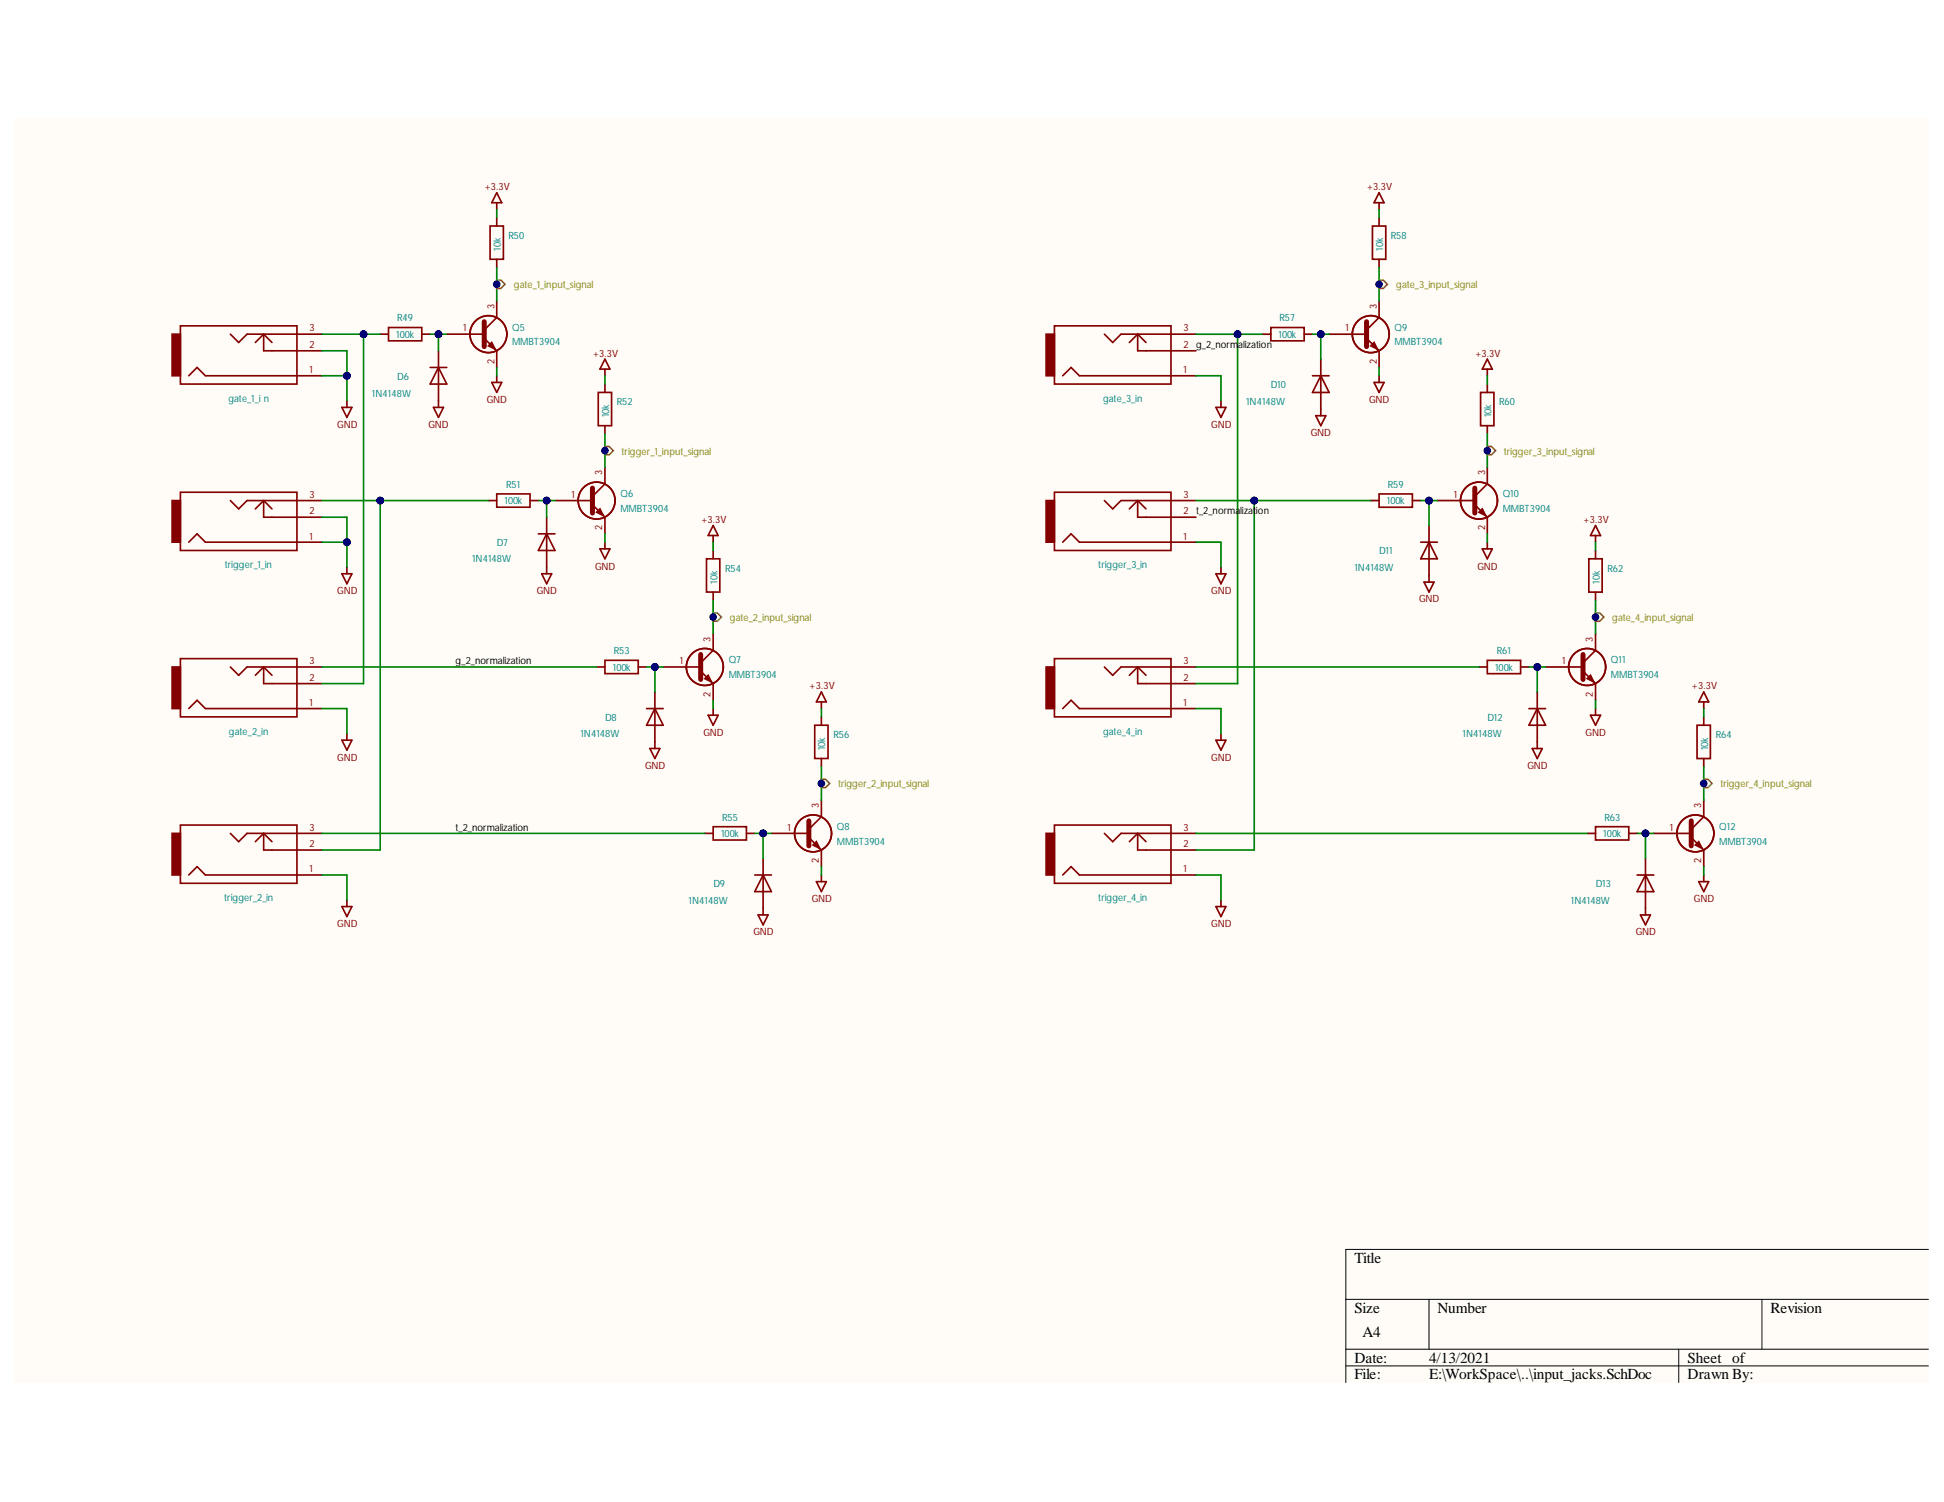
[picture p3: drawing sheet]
<svg xmlns="http://www.w3.org/2000/svg" width="279mm" height="216mm" viewBox="0 0 279 216" stroke-linecap="round" stroke-linejoin="round" font-family="sans-serif">
<defs><g id="words">
<g font-size="2.2">
<text x="194.7" y="181.5">Title</text>
<text x="194.7" y="188.7">Size</text>
<text x="206.6" y="188.7">Number</text>
<text x="254.5" y="188.7">Revision</text>
<text x="194.7" y="195.9">Date:</text>
<text x="195.8" y="192.2">A4</text>
<text x="205.4" y="195.9">4/13/2021</text>
<text x="242.5" y="195.9">Sheet of</text>
<text x="194.7" y="198.2">File:</text>
<text x="205.4" y="198.2">E:\WorkSpace\..\input_jacks.SchDoc</text>
<text x="242.5" y="198.2">Drawn By:</text>
</g>
<g font-size="1.4" fill="#800000">
<text x="69.6" y="27.3">+3.3V</text>
<text x="196.4" y="27.3">+3.3V</text>
<text x="85.2" y="51.3">+3.3V</text>
<text x="212" y="51.3">+3.3V</text>
<text x="70" y="57.9">GND</text>
<text x="196.8" y="57.9">GND</text>
<text x="48.5" y="61.5">GND</text>
<text x="61.6" y="61.5">GND</text>
<text x="174.1" y="61.5">GND</text>
<text x="188.4" y="62.7">GND</text>
<text x="100.8" y="75.2">+3.3V</text>
<text x="227.6" y="75.2">+3.3V</text>
<text x="85.5" y="81.9">GND</text>
<text x="212.3" y="81.9">GND</text>
<text x="48.5" y="85.4">GND</text>
<text x="77.2" y="85.4">GND</text>
<text x="174.1" y="85.4">GND</text>
<text x="204" y="86.6">GND</text>
<text x="116.3" y="99">+3.3V</text>
<text x="243.1" y="99">+3.3V</text>
<text x="101.1" y="105.8">GND</text>
<text x="227.9" y="105.8">GND</text>
<text x="48.5" y="109.4">GND</text>
<text x="92.7" y="110.5">GND</text>
<text x="174.1" y="109.4">GND</text>
<text x="219.5" y="110.5">GND</text>
<text x="116.7" y="129.6">GND</text>
<text x="243.5" y="129.6">GND</text>
<text x="48.5" y="133.3">GND</text>
<text x="108.3" y="134.5">GND</text>
<text x="174.1" y="133.3">GND</text>
<text x="235.1" y="134.5">GND</text>
</g>
<g font-size="1.4" fill="#008484">
<text x="73.1" y="34.3">R50</text>
<text x="199.9" y="34.3">R58</text>
<text x="72" y="36" transform="rotate(-90 72 36)">10k</text>
<text x="198.8" y="36" transform="rotate(-90 198.8 36)">10k</text>
<text x="57.1" y="46.2">R49</text>
<text x="73.6" y="47.5">Q5</text>
<text x="183.9" y="46.2">R57</text>
<text x="200.4" y="47.5">Q9</text>
<text x="56.9" y="48.6">100k</text>
<text x="73.6" y="49.6">MMBT3904</text>
<text x="183.7" y="48.6">100k</text>
<text x="200.4" y="49.6">MMBT3904</text>
<text x="32.8" y="57.8">gate_1_i n</text>
<text x="53.5" y="57">1N4148W</text>
<text x="57.1" y="54.6">D6</text>
<text x="87.6" y="60" transform="rotate(-90 87.6 60)">10k</text>
<text x="88.7" y="58.3">R52</text>
<text x="158.5" y="57.8">gate_3_in</text>
<text x="179.1" y="58.2">1N4148W</text>
<text x="182.6" y="55.7">D10</text>
<text x="214.4" y="60" transform="rotate(-90 214.4 60)">10k</text>
<text x="215.5" y="58.3">R60</text>
<text x="72.8" y="70.1">R51</text>
<text x="89.2" y="71.4">Q6</text>
<text x="199.5" y="70.1">R59</text>
<text x="216" y="71.4">Q10</text>
<text x="72.5" y="72.5">100k</text>
<text x="89.2" y="73.6">MMBT3904</text>
<text x="199.3" y="72.5">100k</text>
<text x="216" y="73.6">MMBT3904</text>
<text x="32.3" y="81.7">trigger_1_in</text>
<text x="67.8" y="80.9">1N4148W</text>
<text x="71.4" y="78.5">D7</text>
<text x="103.1" y="83.9" transform="rotate(-90 103.1 83.9)">10k</text>
<text x="104.2" y="82.2">R54</text>
<text x="157.9" y="81.7">trigger_3_in</text>
<text x="194.7" y="82.1">1N4148W</text>
<text x="198.2" y="79.7">D11</text>
<text x="229.9" y="83.9" transform="rotate(-90 229.9 83.9)">10k</text>
<text x="231" y="82.2">R62</text>
<text x="88.2" y="94">R53</text>
<text x="104.7" y="95.3">Q7</text>
<text x="215.1" y="94">R61</text>
<text x="231.5" y="95.3">Q11</text>
<text x="88.1" y="96.4">100k</text>
<text x="104.7" y="97.5">MMBT3904</text>
<text x="214.9" y="96.4">100k</text>
<text x="231.5" y="97.5">MMBT3904</text>
<text x="32.9" y="105.6">gate_2_in</text>
<text x="83.4" y="106">1N4148W</text>
<text x="87" y="103.6">D8</text>
<text x="118.6" y="107.8" transform="rotate(-90 118.6 107.8)">10k</text>
<text x="119.8" y="106.1">R56</text>
<text x="158.5" y="105.6">gate_4_in</text>
<text x="210.2" y="106">1N4148W</text>
<text x="213.8" y="103.6">D12</text>
<text x="245.5" y="107.8" transform="rotate(-90 245.5 107.8)">10k</text>
<text x="246.6" y="106.1">R64</text>
<text x="103.8" y="118">R55</text>
<text x="120.3" y="119.2">Q8</text>
<text x="230.6" y="118">R63</text>
<text x="247.1" y="119.2">Q12</text>
<text x="103.6" y="120.3">100k</text>
<text x="120.3" y="121.4">MMBT3904</text>
<text x="230.4" y="120.3">100k</text>
<text x="247.1" y="121.4">MMBT3904</text>
<text x="32.2" y="129.6">trigger_2_in</text>
<text x="99" y="129.9">1N4148W</text>
<text x="102.5" y="127.5">D9</text>
<text x="157.9" y="129.6">trigger_4_in</text>
<text x="225.8" y="129.9">1N4148W</text>
<text x="229.3" y="127.5">D13</text>
</g>
<g font-size="1.4" fill="#848400">
<text x="73.9" y="41.4">gate_1_input_signal</text>
<text x="200.7" y="41.4">gate_3_input_signal</text>
<text x="89.3" y="65.4">trigger_1_input_signal</text>
<text x="216.1" y="65.4">trigger_3_input_signal</text>
<text x="104.9" y="89.2">gate_2_input_signal</text>
<text x="231.7" y="89.2">gate_4_input_signal</text>
<text x="120.5" y="113.2">trigger_2_input_signal</text>
<text x="247.3" y="113.2">trigger_4_input_signal</text>
</g>
<g font-size="1.4" fill="#840000">
<text x="44.5" y="47.6">3</text>
<text x="66.6" y="47.6">1</text>
<text x="71.1" y="44.4" transform="rotate(-90 71.1 44.4)">3</text>
<text x="170.1" y="47.6">3</text>
<text x="193.4" y="47.6">1</text>
<text x="197.9" y="44.4" transform="rotate(-90 197.9 44.4)">3</text>
<text x="44.5" y="53.6">1</text>
<text x="44.5" y="50.1">2</text>
<text x="71.1" y="52.3" transform="rotate(-90 71.1 52.3)">2</text>
<text x="170.1" y="53.6">1</text>
<text x="170.1" y="50.1">2</text>
<text x="197.9" y="52.3" transform="rotate(-90 197.9 52.3)">2</text>
<text x="44.5" y="71.5">3</text>
<text x="82.1" y="71.5">1</text>
<text x="86.5" y="68.3" transform="rotate(-90 86.5 68.3)">3</text>
<text x="170.1" y="71.5">3</text>
<text x="208.9" y="71.5">1</text>
<text x="213.4" y="68.3" transform="rotate(-90 213.4 68.3)">3</text>
<text x="44.5" y="77.6">1</text>
<text x="44.5" y="73.9">2</text>
<text x="86.5" y="76.2" transform="rotate(-90 86.5 76.2)">2</text>
<text x="170.1" y="77.6">1</text>
<text x="170.1" y="73.9">2</text>
<text x="213.4" y="76.2" transform="rotate(-90 213.4 76.2)">2</text>
<text x="44.5" y="95.5">3</text>
<text x="97.7" y="95.5">1</text>
<text x="102.1" y="92.3" transform="rotate(-90 102.1 92.3)">3</text>
<text x="170.1" y="95.5">3</text>
<text x="224.5" y="95.5">1</text>
<text x="228.9" y="92.3" transform="rotate(-90 228.9 92.3)">3</text>
<text x="44.5" y="101.5">1</text>
<text x="44.5" y="97.8">2</text>
<text x="102.1" y="100.1" transform="rotate(-90 102.1 100.1)">2</text>
<text x="170.1" y="101.5">1</text>
<text x="170.1" y="97.8">2</text>
<text x="228.9" y="100.1" transform="rotate(-90 228.9 100.1)">2</text>
<text x="44.5" y="119.4">3</text>
<text x="113.2" y="119.4">1</text>
<text x="117.7" y="116.2" transform="rotate(-90 117.7 116.2)">3</text>
<text x="170.1" y="119.4">3</text>
<text x="240" y="119.4">1</text>
<text x="244.5" y="116.2" transform="rotate(-90 244.5 116.2)">3</text>
<text x="44.5" y="125.3">1</text>
<text x="44.5" y="121.8">2</text>
<text x="117.7" y="124" transform="rotate(-90 117.7 124)">2</text>
<text x="170.1" y="125.3">1</text>
<text x="170.1" y="121.8">2</text>
<text x="244.5" y="124" transform="rotate(-90 244.5 124)">2</text>
</g>
<g font-size="1.4">
<text x="171.9" y="50.1">g_2_normalization</text>
<text x="171.9" y="73.9">t_2_norma</text>
<text x="178.2" y="73.9">lization</text>
<text x="65.5" y="95.5">g_2_normalization</text>
<text x="65.5" y="119.4">t_2_normalization</text>
</g>
</g></defs>
<g fill="#fffcf8">
<path d="M2 16.9h275.2v181.8h-275.2z" fill-rule="evenodd"/>
<path d="M2 16.9h275.2v181.8h-275.2z" fill-rule="evenodd"/>
</g>
<path d="M277.2 179.6h-83.8v19.1M193.4 186.8h83.8M193.4 193.9h83.8M193.4 196.3h83.8M205.4 186.8v7.1M241.3 193.9v4.8M253.2 186.8v7.1" fill="none" stroke="#000" stroke-width=".14"/>
<path d="M24.7 48h1.2v6h-1.2z" fill-rule="evenodd" fill="#840000"/>
<path d="M24.7 48h1.2v6h-1.2zM25.9 46.8h16.8v8.4h-16.8zM27.1 54l1.2-1.2 1.2 1.2h16.8M33.1 48l1.2 1.2 1.2-1.2h10.8M37.9 48v2.4h8.4M37.9 48l-1.2 1.2M37.9 48l1.2 1.2" fill="none" stroke="#840000" stroke-width=".24"/>
<path d="M24.7 72h1.2v5.9h-1.2z" fill-rule="evenodd" fill="#840000"/>
<path d="M24.7 72h1.2v5.9h-1.2zM25.9 70.8h16.8v8.3h-16.8zM27.1 77.9l1.2-1.2 1.2 1.2h16.8M33.1 72l1.2 1.2 1.2-1.2h10.8M37.9 72v2.3h8.4M37.9 72l-1.2 1.2M37.9 72l1.2 1.2" fill="none" stroke="#840000" stroke-width=".24"/>
<path d="M24.7 95.9h1.2v6h-1.2z" fill-rule="evenodd" fill="#840000"/>
<path d="M24.7 95.9h1.2v6h-1.2zM25.9 94.7h16.8v8.3h-16.8zM33.1 95.9l1.2 1.2 1.2-1.2h10.8M37.9 95.9v2.4h8.4M37.9 95.9l-1.2 1.2M37.9 95.9l1.2 1.2M27.1 101.9l1.2-1.2 1.2 1.2h16.8" fill="none" stroke="#840000" stroke-width=".24"/>
<path d="M24.7 119.8h1.2v6h-1.2z" fill-rule="evenodd" fill="#840000"/>
<path d="M24.7 119.8h1.2v6h-1.2zM25.9 118.6h16.8v8.4h-16.8zM33.1 119.8l1.2 1.2 1.2-1.2h10.8M37.9 119.8v2.4h8.4M37.9 119.8l-1.2 1.2M37.9 119.8l1.2 1.2M27.1 125.8l1.2-1.2 1.2 1.2h16.8" fill="none" stroke="#840000" stroke-width=".24"/>
<path d="M150.4 48h1.1v6h-1.1z" fill-rule="evenodd" fill="#840000"/>
<path d="M150.4 48h1.1v6h-1.1zM151.5 46.8h16.8v8.4h-16.8zM152.7 54l1.2-1.2 1.2 1.2h16.8M158.7 48l1.2 1.2 1.2-1.2h10.8M163.5 48v2.4h8.4M163.5 48l-1.2 1.2M163.5 48l1.2 1.2" fill="none" stroke="#840000" stroke-width=".24"/>
<path d="M150.4 72h1.1v5.9h-1.1z" fill-rule="evenodd" fill="#840000"/>
<path d="M150.4 72h1.1v5.9h-1.1zM151.5 70.8h16.8v8.3h-16.8zM152.7 77.9l1.2-1.2 1.2 1.2h16.8M158.7 72l1.2 1.2 1.2-1.2h10.8M163.5 72v2.3h8.4M163.5 72l-1.2 1.2M163.5 72l1.2 1.2" fill="none" stroke="#840000" stroke-width=".24"/>
<path d="M150.4 95.9h1.1v6h-1.1z" fill-rule="evenodd" fill="#840000"/>
<path d="M150.4 95.9h1.1v6h-1.1zM151.5 94.7h16.8v8.3h-16.8zM158.7 95.9l1.2 1.2 1.2-1.2h10.8M163.5 95.9v2.4h8.4M163.5 95.9l-1.2 1.2M163.5 95.9l1.2 1.2M152.7 101.9l1.2-1.2 1.2 1.2h16.8" fill="none" stroke="#840000" stroke-width=".24"/>
<path d="M150.4 119.8h1.1v6h-1.1z" fill-rule="evenodd" fill="#840000"/>
<path d="M150.4 119.8h1.1v6h-1.1zM151.5 118.6h16.8v8.4h-16.8zM158.7 119.8l1.2 1.2 1.2-1.2h10.8M163.5 119.8v2.4h8.4M163.5 119.8l-1.2 1.2M163.5 119.8l1.2 1.2M152.7 125.8l1.2-1.2 1.2 1.2h16.8" fill="none" stroke="#840000" stroke-width=".24"/>
<path d="M70.7 49.2l.5 1-1-.5z" fill-rule="evenodd" fill="#840000"/>
<g fill="none" stroke="#840000" stroke-width=".24">
<path d="M54.6 48h1.2M55.8 47.1h4.8v1.9h-4.8zM60.6 48h1.2M64.2 48h5.4M69.6 48.6l1.8 1.8v2.4M70.7 49.2l.5 1-1-.5zM71.4 43.3v2.3l-1.8 1.8"/>
<circle cx="70.2" cy="48" r="2.66"/>
</g>
<path d="M69.6 46.2v3.6" fill="none" stroke="#840000" stroke-width=".72"/>
<path d="M71.4 29.1v1M71.4 27.7l.7 1.4h-1.4zM70.7 55h1.4l-.7 1.4zM71.4 54v1" fill="none" stroke="#800000" stroke-width=".24"/>
<path d="M101.8 97.1l.5 .9-1-.5z" fill-rule="evenodd" fill="#840000"/>
<g fill="none" stroke="#840000" stroke-width=".24">
<path d="M102.5 79.1v1.2M85.7 95.9h1.2M86.9 94.9h4.8v1.9h-4.8zM91.7 95.9h1.2M95.3 95.9h5.4M100.7 96.5l1.8 1.8v2.4M101.5 80.3h2v4.8h-2zM101.8 97.1l.5 .9-1-.5zM102.5 91.1v2.4l-1.8 1.8M102.5 85.1v1.2"/>
<circle cx="101.3" cy="95.9" r="2.66"/>
</g>
<path d="M100.7 94.1v3.6" fill="none" stroke="#840000" stroke-width=".72"/>
<path d="M102.5 77v.9M102.5 75.5l.7 1.5h-1.4zM101.8 102.8h1.4l-.7 1.4zM102.5 101.9v.9" fill="none" stroke="#800000" stroke-width=".24"/>
<path d="M197 49.7l.5-.5 .5 1z" fill-rule="evenodd" fill="#840000"/>
<g fill="none" stroke="#840000" stroke-width=".24">
<path d="M197.3 32.5h1.9v4.8h-1.9zM198.2 31.3v1.2M198.2 37.3v1.2M181.5 48h1.2M182.7 47.1h4.7v1.9h-4.7zM187.4 48h1.2M191 48h5.4M196.4 48.6l1.8 1.8v2.4M197 49.7l.5-.5 .5 1zM198.2 43.3v2.3l-1.8 1.8"/>
<circle cx="197" cy="48" r="2.66"/>
</g>
<path d="M196.4 46.2v3.6" fill="none" stroke="#840000" stroke-width=".72"/>
<path d="M198.2 29.1v1M198.2 27.7l.7 1.4h-1.4zM197.5 55h1.4l-.7 1.4zM198.2 54v1" fill="none" stroke="#800000" stroke-width=".24"/>
<path d="M228.1 97.5l.5-.4 .5 .9z" fill-rule="evenodd" fill="#840000"/>
<g fill="none" stroke="#840000" stroke-width=".24">
<path d="M229.3 79.1v1.2M212.6 95.9h1.2M213.8 94.9h4.8v1.9h-4.8zM218.6 95.9h1.1M222.1 95.9h5.4M227.5 96.5l1.8 1.8v2.4M228.1 97.5l.5-.4 .5 .9zM228.4 80.3h1.9v4.8h-1.9zM229.3 91.1v2.4l-1.8 1.8M229.3 85.1v1.2"/>
<circle cx="228.1" cy="95.9" r="2.66"/>
</g>
<path d="M227.5 94.1v3.6" fill="none" stroke="#840000" stroke-width=".72"/>
<path d="M229.3 77v.9M229.3 75.5l.7 1.5h-1.4zM228.6 102.8h1.4l-.7 1.4zM229.3 101.9v.9" fill="none" stroke="#800000" stroke-width=".24"/>
<path d="M85.7 73.6l.5-.4 .5 .9z" fill-rule="evenodd" fill="#840000"/>
<g fill="none" stroke="#840000" stroke-width=".24">
<path d="M70.2 72h1.2M71.4 71h4.8v1.9h-4.8zM76.2 72h1.2M79.8 72h5.3M85.1 72.5l1.8 1.8v2.4M85.7 73.6l.5-.4 .5 .9zM86.9 67.2v2.4l-1.8 1.8"/>
<circle cx="85.7" cy="72" r="2.65"/>
<circle cx="85.7" cy="72" r="2.66"/>
</g>
<path d="M85.1 70.2v3.5" fill="none" stroke="#840000" stroke-width=".72"/>
<path d="M86.9 53.1v.9M86.9 51.6l.8 1.5h-1.5zM86.2 78.9h1.5l-.8 1.4zM86.9 77.9v1" fill="none" stroke="#800000" stroke-width=".24"/>
<path d="M116.9 121.5l.4-.5 .5 .9z" fill-rule="evenodd" fill="#840000"/>
<g fill="none" stroke="#840000" stroke-width=".24">
<path d="M101.3 119.8h1.2M102.5 118.8h4.8v1.9h-4.8zM107.3 119.8h1.2M110.9 119.8h5.4M117.1 104.2h1.9v4.8h-1.9zM118.1 115v2.4l-1.8 1.8M118.1 103v1.2M118.1 109v1.2M116.3 120.4l1.8 1.8v2.4M116.9 121.5l.4-.5 .5 .9z"/>
<circle cx="116.9" cy="119.8" r="2.66"/>
</g>
<path d="M116.3 118v3.6" fill="none" stroke="#840000" stroke-width=".72"/>
<path d="M118.1 99.5l.7 1.4h-1.5zM118.1 100.9v1M117.3 126.7h1.5l-.7 1.5zM118.1 125.8v.9" fill="none" stroke="#800000" stroke-width=".24"/>
<path d="M213 73.1l.5 1-.9-.5z" fill-rule="evenodd" fill="#840000"/>
<g fill="none" stroke="#840000" stroke-width=".24">
<path d="M212.8 56.4h1.9v4.8h-1.9zM213.8 55.2v1.2M197 72h1.2M198.2 71h4.8v1.9h-4.8zM203 72h1.2M206.6 72h5.4M212 72.6l1.8 1.8v2.3M213 73.1l.5 1-.9-.5zM213.8 61.2v1.2M213.8 67.2v2.4l-1.8 1.8"/>
<circle cx="212.6" cy="72" r="2.66"/>
</g>
<path d="M212 70.2v3.5" fill="none" stroke="#840000" stroke-width=".72"/>
<path d="M213.8 53.1v.9M213.8 51.6l.7 1.5h-1.5zM213 78.9h1.5l-.7 1.4zM213.8 77.9v1" fill="none" stroke="#800000" stroke-width=".24"/>
<path d="M243.7 121.5l.5-.5 .4 .9z" fill-rule="evenodd" fill="#840000"/>
<g fill="none" stroke="#840000" stroke-width=".24">
<path d="M70.4 32.5h1.9v4.8h-1.9zM71.4 31.3v1.2M71.4 37.3v1.2M61.8 52.8h2.4M63 50.4v7.2M63 52.8l1.2 2.4h-2.4zM86 56.4h1.9v4.8h-1.9zM86.9 55.2v1.2M188.6 54h2.4M189.8 51.6v7.2M189.8 54l1.2 2.4h-2.4zM77.4 76.7h2.4"/>
<path d="M78.6 74.3v7.2M78.6 76.7l1.2 2.4h-2.4zM86.9 61.2v1.2M204.2 77.9h2.4M205.4 75.5v7.2M205.4 77.9l1.2 2.4h-2.4zM94.1 99.5v7.1M220.9 99.5v7.1M92.9 101.9h2.4M94.1 101.9l1.2 2.3h-2.4zM219.7 101.9h2.4M220.9 101.9l1.2 2.3h-2.4z"/>
<path d="M228.1 119.8h1.2M229.3 118.8h4.8v1.9h-4.8zM234.1 119.8h1.2M237.7 119.8h5.4M243.9 104.2h1.9v4.8h-1.9zM244.9 115v2.4l-1.8 1.8M244.9 103.1v1.1M244.9 109v1.2M108.5 125.8h2.4M109.7 123.4v7.2M109.7 125.8l1.2 2.4h-2.4zM235.3 125.8h2.4"/>
<path d="M236.5 125.8l1.2 2.4h-2.4zM236.5 123.4v7.2M243.1 120.4l1.8 1.8v2.4M243.7 121.5l.5-.5 .4 .9z"/>
<circle cx="243.7" cy="119.8" r="2.66"/>
</g>
<path d="M243.1 118v3.6" fill="none" stroke="#840000" stroke-width=".72"/>
<g fill="none" stroke="#800000" stroke-width=".24">
<path d="M49.1 58.6h1.5l-.7 1.4zM49.9 57.6v1M62.3 58.6h1.4l-.7 1.4zM63 57.6v1M174.8 58.6h1.4l-.7 1.4zM175.5 57.6v1M189.1 59.8h1.4l-.7 1.4zM189.8 58.8v1M49.1 82.5h1.5l-.7 1.4zM49.9 81.5v1M77.9 82.5h1.4l-.7 1.4zM78.6 81.5v1"/>
<path d="M174.8 82.5h1.4l-.7 1.4zM175.5 81.5v1M204.7 83.7h1.4l-.7 1.4zM205.4 82.7v1M244.9 99.5l.7 1.4h-1.4zM49.1 106.4h1.5l-.7 1.4zM49.9 105.4v1M93.4 107.6h1.4l-.7 1.4zM94.1 106.6v1M174.8 106.4h1.4l-.7 1.4zM175.5 105.4v1M220.2 107.6h1.5l-.8 1.4z"/>
<path d="M220.9 106.6v1M244.9 100.9v1M49.1 130.3h1.5l-.7 1.5zM49.9 129.4v.9M109 131.5h1.4l-.7 1.4zM109.7 130.6v.9M174.8 130.3h1.4l-.7 1.5zM175.5 129.4v.9M235.8 131.5h1.4l-.7 1.4zM236.5 130.6v.9M244.2 126.7h1.4l-.7 1.5zM244.9 125.8v.9"/>
</g>
<path d="M63 48h1.2" fill="none" stroke="#008400" stroke-width=".24"/>
<circle cx="63" cy="48" r=".48" fill="#000080"/>
<circle cx="63" cy="48" r=".48" fill="none" stroke="#000080" stroke-width=".14"/>
<path d="M71.4 30.1v1.2M71.4 38.5v4.8M71.4 52.8v1.2M94.1 95.9h1.2" fill="none" stroke="#008400" stroke-width=".24"/>
<circle cx="94.1" cy="95.9" r=".48" fill="#000080"/>
<circle cx="94.1" cy="95.9" r=".48" fill="none" stroke="#000080" stroke-width=".14"/>
<path d="M189.8 48h1.2M102.5 77.9v1.2M102.5 86.3v4.8M102.5 100.7v1.2" fill="none" stroke="#008400" stroke-width=".24"/>
<circle cx="189.8" cy="48" r=".48" fill="#000080"/>
<circle cx="189.8" cy="48" r=".48" fill="none" stroke="#000080" stroke-width=".14"/>
<path d="M198.2 30.1v1.2M198.2 38.5v4.8M198.2 52.8v1.2M220.9 95.9h1.2" fill="none" stroke="#008400" stroke-width=".24"/>
<circle cx="220.9" cy="95.9" r=".48" fill="#000080"/>
<circle cx="220.9" cy="95.9" r=".48" fill="none" stroke="#000080" stroke-width=".14"/>
<path d="M78.6 72h1.2M229.3 77.9v1.2M229.3 86.3v4.8M229.3 100.7v1.2" fill="none" stroke="#008400" stroke-width=".24"/>
<circle cx="78.6" cy="72" r=".48" fill="#000080"/>
<circle cx="78.6" cy="72" r=".48" fill="none" stroke="#000080" stroke-width=".14"/>
<path d="M86.9 54v1.2M86.9 62.4v4.8M86.9 76.7v1.2M109.7 119.8h1.2" fill="none" stroke="#008400" stroke-width=".24"/>
<circle cx="109.7" cy="119.8" r=".48" fill="#000080"/>
<circle cx="109.7" cy="119.8" r=".48" fill="none" stroke="#000080" stroke-width=".14"/>
<path d="M205.4 72h1.2M118.1 101.9v1.1M118.1 110.2v4.8M118.1 124.6v1.2" fill="none" stroke="#008400" stroke-width=".24"/>
<circle cx="205.4" cy="72" r=".48" fill="#000080"/>
<circle cx="205.4" cy="72" r=".48" fill="none" stroke="#000080" stroke-width=".14"/>
<path d="M213.8 54v1.2M213.8 62.4v4.8M213.8 76.7v1.2M236.5 119.8h1.2" fill="none" stroke="#008400" stroke-width=".24"/>
<circle cx="236.5" cy="119.8" r=".48" fill="#000080"/>
<circle cx="236.5" cy="119.8" r=".48" fill="none" stroke="#000080" stroke-width=".14"/>
<path d="M46.3 54h3.6M171.9 54h3.6v3.6M171.9 77.9h3.6v3.6M171.9 101.9h3.6v3.5M244.9 101.9v1.2M244.9 110.2v4.8M171.9 125.8h3.6v3.6M244.9 124.6v1.2" fill="none" stroke="#008400" stroke-width=".24"/>
<circle cx="49.9" cy="54" r=".48" fill="#000080"/>
<circle cx="49.9" cy="54" r=".48" fill="none" stroke="#000080" stroke-width=".14"/>
<path d="M49.9 54v3.6" fill="none" stroke="#008400" stroke-width=".24"/>
<circle cx="49.9" cy="54" r=".48" fill="#000080"/>
<circle cx="49.9" cy="54" r=".48" fill="none" stroke="#000080" stroke-width=".14"/>
<path d="M46.3 77.9h3.6" fill="none" stroke="#008400" stroke-width=".24"/>
<circle cx="49.9" cy="77.9" r=".48" fill="#000080"/>
<circle cx="49.9" cy="77.9" r=".48" fill="none" stroke="#000080" stroke-width=".14"/>
<path d="M49.9 77.9v3.6" fill="none" stroke="#008400" stroke-width=".24"/>
<circle cx="49.9" cy="77.9" r=".48" fill="#000080"/>
<circle cx="49.9" cy="77.9" r=".48" fill="none" stroke="#000080" stroke-width=".14"/>
<path d="M46.3 50.4h3.6M171.9 72h8.4M46.3 101.9h3.6v3.5M171.9 119.8h56.2M46.3 125.8h3.6v3.6" fill="none" stroke="#008400" stroke-width=".24"/>
<circle cx="180.3" cy="72" r=".48" fill="#000080"/>
<circle cx="180.3" cy="72" r=".48" fill="none" stroke="#000080" stroke-width=".14"/>
<path d="M171.9 48h6M171.9 95.9h40.7" fill="none" stroke="#008400" stroke-width=".24"/>
<circle cx="177.9" cy="48" r=".48" fill="#000080"/>
<circle cx="177.9" cy="48" r=".48" fill="none" stroke="#000080" stroke-width=".14"/>
<path d="M54.6 72h15.6" fill="none" stroke="#008400" stroke-width=".24"/>
<circle cx="54.6" cy="72" r=".48" fill="#000080"/>
<circle cx="54.6" cy="72" r=".48" fill="none" stroke="#000080" stroke-width=".14"/>
<path d="M52.2 48h2.4" fill="none" stroke="#008400" stroke-width=".24"/>
<circle cx="52.2" cy="48" r=".48" fill="#000080"/>
<circle cx="52.2" cy="48" r=".48" fill="none" stroke="#000080" stroke-width=".14"/>
<path d="M46.3 72h8.3M46.3 98.3h5.9M46.3 122.2h8.3" fill="none" stroke="#008400" stroke-width=".24"/>
<circle cx="54.6" cy="72" r=".48" fill="#000080"/>
<circle cx="54.6" cy="72" r=".48" fill="none" stroke="#000080" stroke-width=".14"/>
<path d="M46.3 74.3h3.6v3.6" fill="none" stroke="#008400" stroke-width=".24"/>
<circle cx="49.9" cy="77.9" r=".48" fill="#000080"/>
<circle cx="49.9" cy="77.9" r=".48" fill="none" stroke="#000080" stroke-width=".14"/>
<path d="M46.3 48h5.9" fill="none" stroke="#008400" stroke-width=".24"/>
<circle cx="52.2" cy="48" r=".48" fill="#000080"/>
<circle cx="52.2" cy="48" r=".48" fill="none" stroke="#000080" stroke-width=".14"/>
<path d="M49.9 50.4v3.6" fill="none" stroke="#008400" stroke-width=".24"/>
<circle cx="49.9" cy="54" r=".48" fill="#000080"/>
<circle cx="49.9" cy="54" r=".48" fill="none" stroke="#000080" stroke-width=".14"/>
<path d="M177.9 48v50.3" fill="none" stroke="#008400" stroke-width=".24"/>
<circle cx="177.9" cy="48" r=".48" fill="#000080"/>
<circle cx="177.9" cy="48" r=".48" fill="none" stroke="#000080" stroke-width=".14"/>
<path d="M177.9 48h3.6M171.9 98.3h6" fill="none" stroke="#008400" stroke-width=".24"/>
<circle cx="177.9" cy="48" r=".48" fill="#000080"/>
<circle cx="177.9" cy="48" r=".48" fill="none" stroke="#000080" stroke-width=".14"/>
<path d="M180.3 72v50.2h-8.4" fill="none" stroke="#008400" stroke-width=".24"/>
<circle cx="180.3" cy="72" r=".48" fill="#000080"/>
<circle cx="180.3" cy="72" r=".48" fill="none" stroke="#000080" stroke-width=".14"/>
<path d="M180.3 72h16.7" fill="none" stroke="#008400" stroke-width=".24"/>
<circle cx="180.3" cy="72" r=".48" fill="#000080"/>
<circle cx="180.3" cy="72" r=".48" fill="none" stroke="#000080" stroke-width=".14"/>
<path d="M63 48v2.4" fill="none" stroke="#008400" stroke-width=".24"/>
<circle cx="63" cy="48" r=".48" fill="#000080"/>
<circle cx="63" cy="48" r=".48" fill="none" stroke="#000080" stroke-width=".14"/>
<path d="M61.8 48h1.2" fill="none" stroke="#008400" stroke-width=".24"/>
<circle cx="63" cy="48" r=".48" fill="#000080"/>
<circle cx="63" cy="48" r=".48" fill="none" stroke="#000080" stroke-width=".14"/>
<path d="M78.6 72v2.3" fill="none" stroke="#008400" stroke-width=".24"/>
<circle cx="78.6" cy="72" r=".48" fill="#000080"/>
<circle cx="78.6" cy="72" r=".48" fill="none" stroke="#000080" stroke-width=".14"/>
<path d="M77.4 72h1.2" fill="none" stroke="#008400" stroke-width=".24"/>
<circle cx="78.6" cy="72" r=".48" fill="#000080"/>
<circle cx="78.6" cy="72" r=".48" fill="none" stroke="#000080" stroke-width=".14"/>
<path d="M94.1 95.9v3.6" fill="none" stroke="#008400" stroke-width=".24"/>
<circle cx="94.1" cy="95.9" r=".48" fill="#000080"/>
<circle cx="94.1" cy="95.9" r=".48" fill="none" stroke="#000080" stroke-width=".14"/>
<path d="M92.9 95.9h1.2" fill="none" stroke="#008400" stroke-width=".24"/>
<circle cx="94.1" cy="95.9" r=".48" fill="#000080"/>
<circle cx="94.1" cy="95.9" r=".48" fill="none" stroke="#000080" stroke-width=".14"/>
<path d="M109.7 119.8v3.6" fill="none" stroke="#008400" stroke-width=".24"/>
<circle cx="109.7" cy="119.8" r=".48" fill="#000080"/>
<circle cx="109.7" cy="119.8" r=".48" fill="none" stroke="#000080" stroke-width=".14"/>
<path d="M108.5 119.8h1.2" fill="none" stroke="#008400" stroke-width=".24"/>
<circle cx="109.7" cy="119.8" r=".48" fill="#000080"/>
<circle cx="109.7" cy="119.8" r=".48" fill="none" stroke="#000080" stroke-width=".14"/>
<path d="M189.8 48v3.6" fill="none" stroke="#008400" stroke-width=".24"/>
<circle cx="189.8" cy="48" r=".48" fill="#000080"/>
<circle cx="189.8" cy="48" r=".48" fill="none" stroke="#000080" stroke-width=".14"/>
<path d="M188.6 48h1.2" fill="none" stroke="#008400" stroke-width=".24"/>
<circle cx="189.8" cy="48" r=".48" fill="#000080"/>
<circle cx="189.8" cy="48" r=".48" fill="none" stroke="#000080" stroke-width=".14"/>
<path d="M205.4 72v3.5" fill="none" stroke="#008400" stroke-width=".24"/>
<circle cx="205.4" cy="72" r=".48" fill="#000080"/>
<circle cx="205.4" cy="72" r=".48" fill="none" stroke="#000080" stroke-width=".14"/>
<path d="M204.2 72h1.2" fill="none" stroke="#008400" stroke-width=".24"/>
<circle cx="205.4" cy="72" r=".48" fill="#000080"/>
<circle cx="205.4" cy="72" r=".48" fill="none" stroke="#000080" stroke-width=".14"/>
<path d="M220.9 95.9v3.6" fill="none" stroke="#008400" stroke-width=".24"/>
<circle cx="220.9" cy="95.9" r=".48" fill="#000080"/>
<circle cx="220.9" cy="95.9" r=".48" fill="none" stroke="#000080" stroke-width=".14"/>
<path d="M219.7 95.9h1.2" fill="none" stroke="#008400" stroke-width=".24"/>
<circle cx="220.9" cy="95.9" r=".48" fill="#000080"/>
<circle cx="220.9" cy="95.9" r=".48" fill="none" stroke="#000080" stroke-width=".14"/>
<path d="M236.5 119.8v3.6" fill="none" stroke="#008400" stroke-width=".24"/>
<circle cx="236.5" cy="119.8" r=".48" fill="#000080"/>
<circle cx="236.5" cy="119.8" r=".48" fill="none" stroke="#000080" stroke-width=".14"/>
<path d="M235.3 119.8h1.2" fill="none" stroke="#008400" stroke-width=".24"/>
<circle cx="236.5" cy="119.8" r=".48" fill="#000080"/>
<circle cx="236.5" cy="119.8" r=".48" fill="none" stroke="#000080" stroke-width=".14"/>
<path d="M54.6 72v50.2" fill="none" stroke="#008400" stroke-width=".24"/>
<circle cx="54.6" cy="72" r=".48" fill="#000080"/>
<circle cx="54.6" cy="72" r=".48" fill="none" stroke="#000080" stroke-width=".14"/>
<path d="M52.2 48v50.3" fill="none" stroke="#008400" stroke-width=".24"/>
<circle cx="52.2" cy="48" r=".48" fill="#000080"/>
<circle cx="52.2" cy="48" r=".48" fill="none" stroke="#000080" stroke-width=".14"/>
<path d="M46.3 95.9h39.4M46.3 119.8h55" fill="none" stroke="#008400" stroke-width=".24"/>
<path d="M71.4 40.3h.6l.6 .6-.6 .6h-.6z" fill-rule="evenodd" fill="#fff"/>
<path d="M71.4 40.3h.6l.6 .6-.6 .6h-.6z" fill="none" stroke="#848400" stroke-width=".24"/>
<circle cx="71.4" cy="40.9" r=".48" fill="#000080"/>
<circle cx="71.4" cy="40.9" r=".48" fill="none" stroke="#000080" stroke-width=".14"/>
<path d="M86.9 64.2h.6l.6 .6-.6 .6h-.6z" fill-rule="evenodd" fill="#fff"/>
<path d="M86.9 64.2h.6l.6 .6-.6 .6h-.6z" fill="none" stroke="#848400" stroke-width=".24"/>
<circle cx="86.9" cy="64.8" r=".48" fill="#000080"/>
<circle cx="86.9" cy="64.8" r=".48" fill="none" stroke="#000080" stroke-width=".14"/>
<path d="M102.5 88.1h.6l.6 .6-.6 .6h-.6z" fill-rule="evenodd" fill="#fff"/>
<path d="M102.5 88.1h.6l.6 .6-.6 .6h-.6z" fill="none" stroke="#848400" stroke-width=".24"/>
<circle cx="102.5" cy="88.7" r=".48" fill="#000080"/>
<circle cx="102.5" cy="88.7" r=".48" fill="none" stroke="#000080" stroke-width=".14"/>
<path d="M118.1 112h.5l.6 .6-.6 .6h-.5z" fill-rule="evenodd" fill="#fff"/>
<path d="M118.1 112h.5l.6 .6-.6 .6h-.5z" fill="none" stroke="#848400" stroke-width=".24"/>
<circle cx="118.1" cy="112.6" r=".48" fill="#000080"/>
<circle cx="118.1" cy="112.6" r=".48" fill="none" stroke="#000080" stroke-width=".14"/>
<path d="M198.2 40.3h.6l.6 .6-.6 .6h-.6z" fill-rule="evenodd" fill="#fff"/>
<path d="M198.2 40.3h.6l.6 .6-.6 .6h-.6z" fill="none" stroke="#848400" stroke-width=".24"/>
<circle cx="198.2" cy="40.9" r=".48" fill="#000080"/>
<circle cx="198.2" cy="40.9" r=".48" fill="none" stroke="#000080" stroke-width=".14"/>
<path d="M213.8 64.2h.6l.6 .6-.6 .6h-.6z" fill-rule="evenodd" fill="#fff"/>
<path d="M213.8 64.2h.6l.6 .6-.6 .6h-.6z" fill="none" stroke="#848400" stroke-width=".24"/>
<circle cx="213.8" cy="64.8" r=".48" fill="#000080"/>
<circle cx="213.8" cy="64.8" r=".48" fill="none" stroke="#000080" stroke-width=".14"/>
<path d="M229.3 88.1h.6l.6 .6-.6 .6h-.6z" fill-rule="evenodd" fill="#fff"/>
<path d="M229.3 88.1h.6l.6 .6-.6 .6h-.6z" fill="none" stroke="#848400" stroke-width=".24"/>
<circle cx="229.3" cy="88.7" r=".48" fill="#000080"/>
<circle cx="229.3" cy="88.7" r=".48" fill="none" stroke="#000080" stroke-width=".14"/>
<path d="M244.9 112h.6l.6 .6-.6 .6h-.6z" fill-rule="evenodd" fill="#fff"/>
<path d="M244.9 112h.6l.6 .6-.6 .6h-.6z" fill="none" stroke="#848400" stroke-width=".24"/>
<circle cx="244.9" cy="112.6" r=".48" fill="#000080"/>
<circle cx="244.9" cy="112.6" r=".48" fill="none" stroke="#000080" stroke-width=".14"/>
<use href="#words"/>
</svg>
